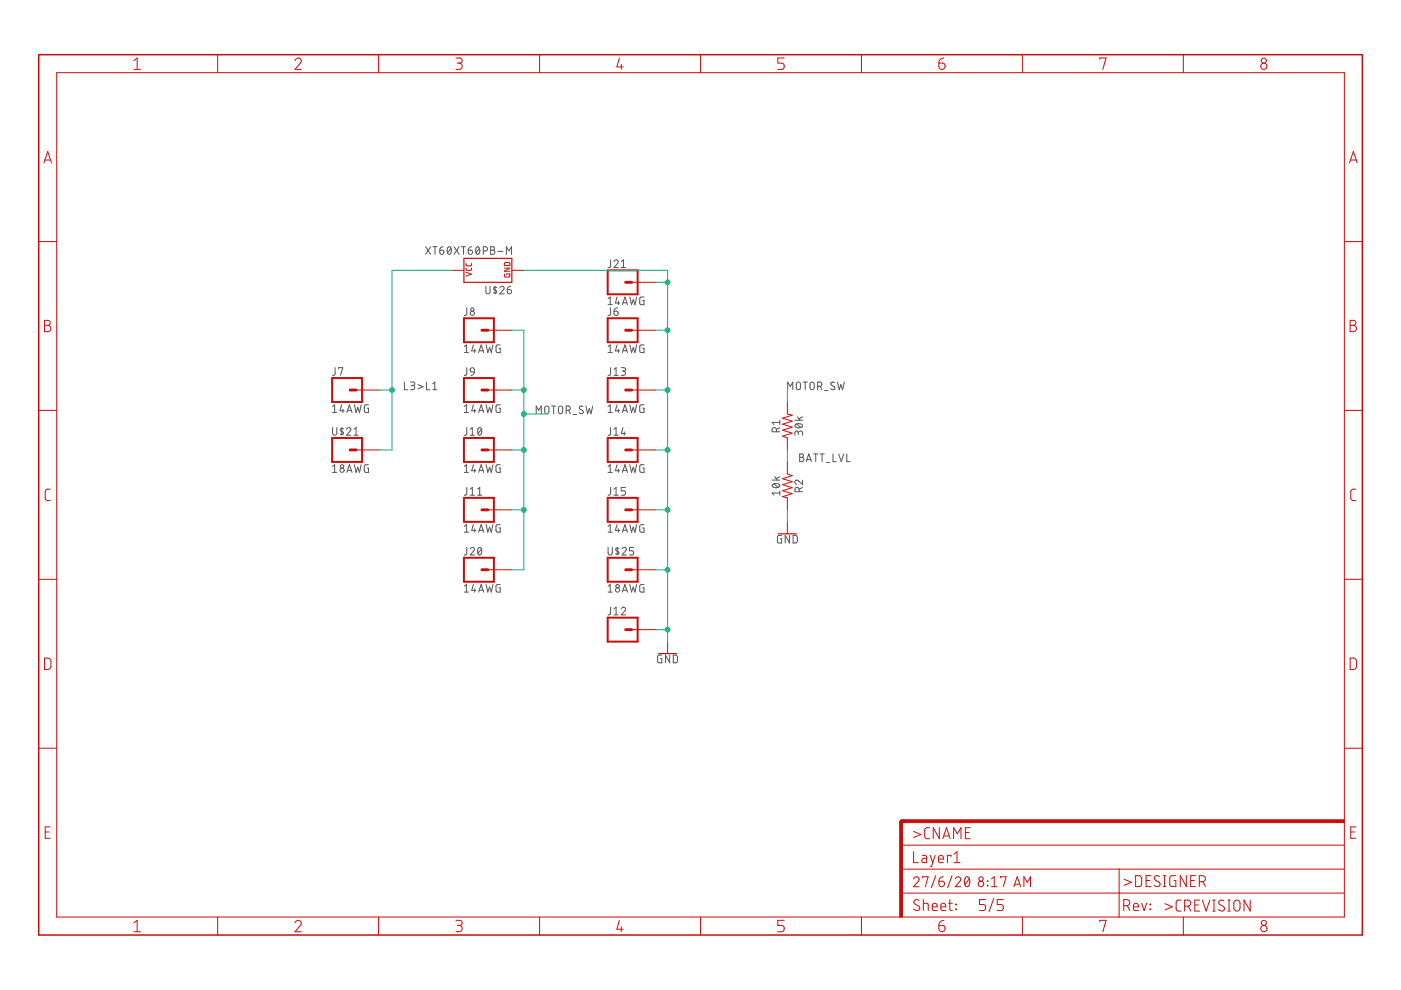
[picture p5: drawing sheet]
<svg xmlns="http://www.w3.org/2000/svg" width="297mm" height="210mm" viewBox="0 0 297 210" stroke-linecap="round" stroke-linejoin="round" font-family="sans-serif">
<g fill="none" stroke="#535353" stroke-width=".21">
<path d="M90.2 52.3l1.1 1.6M91.3 52.3l-1.1 1.6M91.8 52.3h.9M92.2 52.3v1.6M93.2 53h.6a.45 .45 0 0 1 .3 .5 .45 .45 0 0 1-.4 .4 .45 .45 0 0 1-.5-.4zM94 52.3l-.6 .3-.2 .4M95 52.4l.2-.1a.97 .97 0 0 1 0 1.6 1 1 0 0 1-.2-1.5zM95.6 52.7l-.7 .9M96.3 52.3l1 1.6M97.3 52.3l-1 1.6M97.8 52.3h.9M98.3 52.3v1.6"/>
<path d="M99.3 53h.5a.45 .45 0 0 1 .4 .5 .45 .45 0 0 1-.5 .4 .45 .45 0 0 1-.4-.4zM100 52.3l-.4 .2-.3 .5M101 52.4l.3-.1a.95 .95 0 0 1 0 1.6 1.02 1.02 0 0 1-.3-1.5zM101.6 52.7l-.7 .9M102.5 53.2h.4a.46 .46 0 0 0 .5-.4 .46 .46 0 0 0-.5-.5h-.4v1.6M104 52.3h.5a.37 .37 0 0 1 .4 .4 .37 .37 0 0 1-.4 .3 .44 .44 0 0 1 .4 .5 .44 .44 0 0 1-.4 .4h-.5zM104 53h.5M105.5 53.3h1.1M107.4 53.9v-1.6l.5 .9 .6-.9v1.6M129.5 55.1l-.1 1.4-.5 .2M130.2 55.5a.44 .44 0 0 1 .6-.4 .44 .44 0 0 1 .1 .7l-.7 .9h.9M131.7 56.7h.9"/>
<path d="M131.7 55.5l.5-.4v1.6M71.1 78l-.1 1.4-.2 .2h-.3M71.8 78.1v-.1h.9l-.5 1.6M98.4 73.5l.5-.4v1.7M98.4 74.8h.9M99 65.3v1.4l-.6 .2M99 78v1.4l-.2 .2h-.4M99.8 78.1l.3-.1 .4 .1 .1 .8-.8-.1-.1-.4zM100.4 73.1l-.4 1.3h.9M100.6 78.9l-.1 .4-.6 .3M100.6 74v.8M101.5 74.8l.5-1.7 .6 1.7"/>
<path d="M101.6 74.4h.8M103 60.7v1.2a.44 .44 0 0 0 .5 .4 .44 .44 0 0 0 .4-.4v-1.2M103.1 73.1l.3 1.7 .4-1.1 .4 1.1 .3-1.7M105 60.7v1.6M105.3 61l-.3-.1-.4 .1v.3l.7 .5-.2 .3-.5-.1M106 61a.44 .44 0 0 1 .6-.3 .44 .44 0 0 1 .1 .7l-.7 .9h.9M106.1 73.1l-.7 .1-.2 .2v1l.2 .3 .7 .1v-.9h-.3M107.5 61.4h.6a.45 .45 0 0 1 .4 .5 .45 .45 0 0 1-.5 .4 .45 .45 0 0 1-.5-.4zM108.3 60.7l-.6 .3-.2 .4M128.9 74.8h.9M128.9 63.3l.5-.3v1.6M128.9 73.5l.5-.4v1.7"/>
<path d="M128.9 64.6h.9M129.5 78l-.1 1.4-.2 .2h-.3M129.5 65.3l-.1 1.4-.5 .2M130.2 66h.5a.45 .45 0 0 1 .4 .5 .45 .45 0 0 1-.5 .4 .45 .45 0 0 1-.4-.5zM130.2 79.6h.9M130.2 78.3l.4-.3v1.6M130.8 73.1l-.3 1.3h.9M130.8 63l-.3 1.2h.9M130.9 65.3l-.6 .3-.1 .4M131.1 63.9v.7M131.1 74v.8M131.7 78h.6a.36 .36 0 0 1 .3 .3 .36 .36 0 0 1-.3 .4h-.4"/>
<path d="M132 74.8l.5-1.7 .5 1.7M132 64.6l.5-1.6 .5 1.6M132.1 74.4h.8M132.1 64.2h.8M132.2 78.7a.46 .46 0 0 1 .4 .4 .46 .46 0 0 1-.4 .5h-.5M133.5 73.1l.4 1.7 .4-1.1 .3 1.1 .4-1.7M133.5 63l.4 1.6 .4-1.1 .3 1.1 .4-1.6M136.5 73.1l-.6 .1-.2 .2-.1 1 .3 .3 .6 .1v-.9h-.2M136.5 63h-.5l-.3 .2v1.2l.2 .2h.6v-.9h-.2M70.5 90.7v1.1a.46 .46 0 0 0 .5 .5 .46 .46 0 0 0 .4-.5v-1.1M70.5 86.2l.5-.4v1.7M70.5 98.9l.5-.4v1.7"/>
<path d="M70.5 87.5h.9M72.4 85.8l-.3 1.3h.9M72.5 90.7v1.6M72.7 86.7v.8M72.8 90.9l-.5-.1-.2 .3 .7 .6v.2l-.4 .2-.3-.1M73.5 91a.45 .45 0 0 1 .6-.3 .45 .45 0 0 1 .2 .7l-.8 .9h.9M73.5 87.5l.6-1.7 .5 1.7M73.7 87.1h.8M73.7 99.7h.8M75 92.3h.9M75 91l.5-.3v1.6M75.1 85.8l.4 1.7 .4-1.1 .3 1.1 .4-1.7"/>
<path d="M75.1 98.5l.4 1.7 .4-1.1 .3 1.1 .4-1.7M78.1 85.8l-.7 .1-.1 .2-.1 1 .2 .3 .7 .1v-.9h-.2M78.1 98.5l-.7 .1-.1 .1-.1 1.1 .2 .3 .7 .1v-.9h-.2M85.7 81v1.6h.8M87 81h.6a.36 .36 0 0 1 .3 .4 .36 .36 0 0 1-.3 .3h-.4M87.5 81.7a.46 .46 0 0 1 .4 .5 .46 .46 0 0 1-.4 .4h-.5M88.6 81.6l1.1 .4-1.1 .4M90.4 81v1.6h.8M91.7 82.6h.9M91.7 81.4l.5-.4v1.6M98.4 87.5h.9M98.4 86.2l.5-.4v1.7"/>
<path d="M98.4 98.9l.5-.4v1.7M99 90.7v1.4l-.6 .2M99.7 92.3h.9M99.7 91l.4-.3v1.6M100.4 85.8l-.4 1.3h.9M100.4 98.5l-.4 1.3h.9M100.6 86.7v.8M100.6 99.4v.8M101.5 90.8l.2-.1a.97 .97 0 0 1 0 1.6 1.02 1.02 0 0 1-.2-1.5zM101.5 87.5l.5-1.7 .6 1.7M101.6 87.1h.8M101.6 99.7h.8"/>
<path d="M102.1 91l-.8 .9M103.1 85.8l.3 1.7 .4-1.1 .4 1.1 .3-1.7M103.1 98.5l.3 1.7 .4-1.1 .4 1.1 .3-1.7M106.1 85.8l-.7 .1-.2 .2v1l.2 .3 .7 .1v-.9h-.3M106.1 98.5l-.7 .1-.2 .1 .1 1.4 .8 .1v-.9h-.3M113.7 87.7v-1.6l.5 .9 .6-.9v1.6M115.6 86.2l.4-.1 .3 .1 .1 1a.46 .46 0 0 1-.5 .5 .46 .46 0 0 1-.4-.5zM116.9 86.1h1M117.4 86.1v1.6M118.5 86.2l.4-.1 .3 .1 .1 1a.46 .46 0 0 1-.4 .5 .46 .46 0 0 1-.5-.5zM120 87h.5a.46 .46 0 0 0 .4-.5 .46 .46 0 0 0-.4-.4h-.5v1.6M120.6 87l.3 .7"/>
<path d="M121.5 87.9h.7M123.6 86.2l-.2-.1a.38 .38 0 0 0-.5 .1 .38 .38 0 0 0 .1 .6l.5 .2a.44 .44 0 0 1-.1 .7 .44 .44 0 0 1-.6-.2M124.2 86.1l.4 1.6 .3-1.1 .4 1.1 .4-1.6M128.9 87.5h.9M128.9 86.2l.5-.4v1.7M128.9 98.9l.5-.4v1.7M129.5 90.7l-.1 1.4-.5 .2M130.2 92.3h.9M130.2 91l.4-.3v1.6M130.8 85.8l-.3 1.3h.9M130.8 98.5l-.3 1.3h.9M131.1 86.7v.8"/>
<path d="M131.1 99.4v.8M132 87.5l.5-1.7 .5 1.7M132.1 87.1h.8M132.1 99.7h.8M132.1 90.7l-.4 1.2h.9M132.4 91.6v.7M133.5 85.8l.4 1.7 .4-1.1 .3 1.1 .4-1.7M133.5 98.5l.4 1.7 .4-1.1 .3 1.1 .4-1.7M136.5 85.8l-.6 .1-.2 .2-.1 1 .3 .3 .6 .1v-.9h-.2M136.5 98.5l-.6 .1-.2 .1v1.4l.8 .1v-.9h-.2M164.6 91.5v-.4a.46 .46 0 0 0-.4-.4 .46 .46 0 0 0-.5 .4v.4h1.6M165.3 89.1v.9"/>
<path d="M165.3 90.7l-.7 .3M165.3 89.6h-1.6l.4 .4M167 82.6v-1.6l.6 .9 .5-.9v1.6M168.5 89.1h1.7M168.6 90a1.04 1.04 0 0 1 1.6 .3 .95 .95 0 0 1-1.7 0zM168.9 89.9l.9 .7M169 81.1l.3-.1 .3 .1 .1 1.1a.44 .44 0 0 1-.4 .4 .44 .44 0 0 1-.5-.4zM169.1 88.4l.5 .7M169.2 91.8a.46 .46 0 0 1 .5-.4 .46 .46 0 0 1 .5 .4v.5M169.2 92.1v-.4a.36 .36 0 0 0-.3-.3 .36 .36 0 0 0-.4 .3v.6M169.5 96.2h.5a.36 .36 0 0 1 .4 .4 .36 .36 0 0 1-.4 .4 .46 .46 0 0 1 .5 .4 .46 .46 0 0 1-.5 .5h-.5zM169.5 97h.5"/>
<path d="M170.2 88.4l-.8 .4M170.3 81h.9M170.7 81v1.6M170.9 97.9l.6-1.7 .5 1.7M171.1 97.5h.8M171.9 81.1l.3-.1 .3 .1 .1 1.1a.44 .44 0 0 1-.4 .4 .44 .44 0 0 1-.5-.4zM172.5 96.2h.9M173 96.2v1.7M173.4 81.9h.4a.46 .46 0 0 0 .5-.4 .46 .46 0 0 0-.5-.5h-.4v1.6M173.9 96.2h.9M173.9 81.9l.4 .7M174.3 96.2v1.7"/>
<path d="M174.9 82.8h.7M175.2 98h.8M176.6 96.2v1.7h.7M176.9 81.1l-.2-.1a.38 .38 0 0 0-.5 .2 .38 .38 0 0 0 .1 .5l.5 .3a.4 .4 0 0 1 .1 .6 .4 .4 0 0 1-.6-.1l-.2-.1M177.6 81l.3 1.6 .4-1 .3 1 .4-1.6M177.8 96.2l.6 1.7 .5-1.7M179.5 96.2v1.7h.8M70.5 100.2h.9M73.5 100.2l.6-1.7 .5 1.7M98.4 100.2h.9M98.4 111.6l.5-.4v1.6M98.4 112.8h.9"/>
<path d="M99 103.4v1.4l-.6 .2M99 116.1v1.4l-.6 .2M99.7 116.4a.44 .44 0 0 1 .6-.3 .44 .44 0 0 1 .2 .7l-.8 .9h.9M99.7 103.7l.4-.3v1.6M99.7 105h.9M100.4 111.2l-.4 1.3h.9M100.6 112.1v.7M101.3 105h.9M101.3 103.7l.4-.3v1.6M101.5 116.2l.2-.1a.95 .95 0 0 1 0 1.6 1 1 0 0 1-.2-1.5zM101.5 100.2l.5-1.7 .6 1.7M101.5 112.8l.5-1.6 .6 1.6"/>
<path d="M101.6 112.4h.8M102.1 116.4l-.8 .9M103.1 111.2l.3 1.6 .4-1 .4 1 .3-1.6M106.1 111.2l-.7 .1-.2 .1v1.1l.2 .3h.7v-.8h-.3M128.9 116.1v1.1a.44 .44 0 0 0 .5 .5 .44 .44 0 0 0 .4-.5v-1.1M128.9 100.2h.9M128.9 112.8h.9M128.9 111.6l.5-.4v1.6M129.5 103.4l-.1 1.4-.5 .2M130.2 105h.9M130.2 103.7l.4-.3v1.6M130.8 111.2l-.3 1.3h.9"/>
<path d="M130.9 116.1v1.6M131.1 112.1v.7M131.2 116.3l-.5-.1-.2 .3 .6 .5 .1 .3-.2 .2-.5-.1M131.9 116.4a.44 .44 0 0 1 .6-.3 .44 .44 0 0 1 .2 .7l-.8 .9h.9M132 100.2l.5-1.7 .5 1.7M132 112.8l.5-1.6 .5 1.6M132.1 112.4h.8M132.6 103.4h-.9v.7h.6a.46 .46 0 0 1 .3 .4 .46 .46 0 0 1-.3 .5h-.6M133.5 111.2l.4 1.6 .4-1 .3 1 .4-1.6M134.3 116.1h-.8v.7h.5a.45 .45 0 0 1 .4 .4 .45 .45 0 0 1-.4 .5h-.5M136.5 111.2l-.6 .1-.2 .1v1.2l.2 .2h.6v-.8h-.2M163.7 101.8h1.6"/>
<path d="M163.8 102.7a1.04 1.04 0 0 1 1.5 .3 .95 .95 0 0 1-1.6 0zM164.1 102.6l.9 .7M164.3 101.1l.5 .7M165.3 104.5h-1.6l.4 .5M165.3 104.1v.9M165.3 101.1l-.7 .4M165.7 113.5h-.7l-.2 .2v1.1l.2 .3h.7v-.9h-.3M167.4 113.5v1.6l-.9-1.6v1.6M168.1 113.5h.7l.2 .3 .1 .9-.3 .4h-.7zM169.4 104.2v-.4a.46 .46 0 0 0-.4-.4 .46 .46 0 0 0-.5 .4v.4h1.7M170.2 101.8v.9l-1-.8a.44 .44 0 0 0-.6 .2 .44 .44 0 0 0 .3 .6M170.2 103.4l-.8 .3"/>
<path d="M98.4 124.3l.5-.4v1.6M98.4 125.5h.9M100.4 123.9l-.4 1.3h.9M100.6 124.8v.7M101.5 125.5l.5-1.6 .6 1.6M101.6 125.1h.8M103.1 123.9l.3 1.6 .4-1 .4 1 .3-1.6M106.1 123.9l-.7 .1-.2 .1v1.1l.2 .3h.7v-.8h-.3M128.9 124.3l.5-.4v1.6M128.9 125.5h.9M129.5 128.7l-.1 1.5-.5 .2M130.2 129.1l.4-.4v1.7"/>
<path d="M130.2 130.4h.9M131.7 129.1a.45 .45 0 0 1 .7-.3 .45 .45 0 0 1 .1 .7l-.8 .9h.9M132 125.5l.5-1.6 .5 1.6M132.1 125.1h.8M133.5 123.9l.4 1.6 .4-1 .3 1 .4-1.6M136.5 123.9l-.6 .1-.2 .1v1.2l.2 .2h.6v-.8h-.2M140.3 138.9h-.5l-.4 .2v1.1l.2 .3h.7v-.9h-.2M142 138.9v1.6l-.9-1.6v1.6M142.7 138.9h.7l.2 .3 .1 .9-.3 .4h-.7z"/>
<circle cx="100.1" cy="66.4" r=".45"/>
<circle cx="100.1" cy="65.6" r=".35"/>
<circle cx="72.5" cy="98.9" r=".36"/>
<circle cx="72.5" cy="99.7" r=".45"/>
<circle cx="130.9" cy="125.1" r=".45"/>
<circle cx="130.9" cy="124.3" r=".36"/>
</g>
<g fill="#c90d0c" stroke="#c90d0c" stroke-width=".21">
<path d="M190.8 174.1h.5v20.3h-.5z"/>
<path d="M191.1 173.8h93.9v.6h-93.9z"/>
</g>
<g fill="none" stroke="#c90d0c" stroke-width=".21">
<path d="M12 15.4h273v179h-273zM28.4 12.8l.7-.5v2.4M28.4 14.7h1.4M46.1 11.6v3.8M62.5 12.8a.65 .65 0 0 1 1-.5 .65 .65 0 0 1 .2 1.1l-1.2 1.3h1.4M80.3 11.6v3.8M96.7 12.3h.8a.54 .54 0 0 1 .5 .5 .54 .54 0 0 1-.5 .6h-.6M97.3 13.4a.67 .67 0 0 1 .7 .6 .67 .67 0 0 1-.7 .7h-.6M114.4 11.6v3.8M131.3 12.3l-.5 1.9h1.3M131.7 13.7v1M148.5 11.6v3.8"/>
<path d="M166.3 12.3h-1.4v1.1h.8a.68 .68 0 0 1 .6 .6 .68 .68 0 0 1-.6 .7h-.8M182.6 11.6v3.8M199.1 13.4h.7a.67 .67 0 0 1 .6 .7 .67 .67 0 0 1-.7 .6 .67 .67 0 0 1-.6-.6zM200.1 12.3l-.8 .3-.2 .8M216.8 11.6v3.8M233.2 12.6v-.3h1.3l-.7 2.4M250.9 11.6v3.8M9.3 34.5l.8-2.4 .8 2.4M9.5 33.9h1.2M286.1 34.5l.8-2.4 .8 2.4M286.3 33.9h1.2M8.2 51.2h3.8"/>
<path d="M95.8 57.3h2.6M98.8 56.8v.4l.3 .1h.8l.1-.5M98.8 55.9v.3l.3 .2 .8-.1 .1-.4M98.8 57.7l1.2 .4-1.2 .4M106.9 58.1l.2 .6h.7l.3-.1v-.5h-.7v.2M106.9 56.9h1.2l-1.2 .6h1.2M107 55.7h.9l.2 .1v.5h-1.2zM108.5 57.3h2.6M133.9 59.9h5.1M285 51.2h3.8M9.4 67.9h.7a.53 .53 0 0 1 .6 .6 .53 .53 0 0 1-.6 .5 .67 .67 0 0 1 .7 .6 .67 .67 0 0 1-.7 .7h-.7zM9.4 69h.7"/>
<path d="M103.4 70h5.1M133.9 70h5.1M286.3 67.9h.6a.53 .53 0 0 1 .6 .6 .53 .53 0 0 1-.6 .5 .67 .67 0 0 1 .7 .6 .67 .67 0 0 1-.7 .7h-.6zM286.3 69h.6M8.2 87h3.8M75.5 82.7h5.1M75.5 95.4h5.1M103.4 82.7h5.1M103.4 95.4h5.1M133.9 82.7h5.1M133.9 95.4h5.1M166.9 85.2v2.6l1.1 .2-2.1 .7 2.1 .6-2.1 .6 2.1 .7-2.1 .6 2.1 .6-2.1 .7 1 .4v2.5"/>
<path d="M166.9 97.9v2.6l1.1 .4-2.1 .6 2.1 .6-2.1 .7 2.1 .6-2.1 .6 2.1 .7-2.1 .6 1 .3v2.5M285 87h3.8M10.6 103.7l-.7 .1-.3 .5v1.5l.3 .3h.7M103.4 108.1h5.1M133.9 108.1h5.1M166.9 110.6v2.6M287.5 103.7l-.8 .1-.3 .5 .1 1.6 .3 .2h.7M8.2 122.8h3.8M9.4 139.5l.9 .1 .4 .2 .1 .4-.1 1.5a1.19 1.19 0 0 1-1.3 .2zM103.4 120.8h5.1M133.9 120.8h5.1M133.9 133.5h5.1"/>
<path d="M141.5 136v2.6M285 122.8h3.8M286.3 139.5l.8 .1 .4 .2 .1 .4-.1 1.5a1.18 1.18 0 0 1-1.2 .2zM8.2 158.6h3.8M285 158.6h3.8M9.6 176.4h.8M10.6 175.3h-1v2.4h1M191.1 179.2h93.9M193.7 176.3l1.6 .6-1.6 .7M197.1 175.5h-.7l-.4 .5 .2 1.6 .2 .2h.7M199.2 175.5v2.3l-1.3-2.3v2.3M199.9 177.8l.8-2.3 .7 2.3"/>
<path d="M200.1 177.2h1.2M202.2 177.8v-2.3l.8 1.3 .8-1.3v2.3M204.7 176.5h.8M205.7 175.5h-1v2.3h1M286.4 176.4h.8M287.5 175.3h-1.1v2.4h1.1M28.4 195.7l.7-.6v2.4M28.4 197.5h1.4M46.1 194.4v3.8M62.5 195.7a.65 .65 0 0 1 1-.5 .65 .65 0 0 1 .2 1l-1.2 1.3h1.4M80.3 194.4v3.8M96.7 195.1h.8a.54 .54 0 0 1 .5 .6 .54 .54 0 0 1-.5 .5h-.6"/>
<path d="M97.3 196.2a.67 .67 0 0 1 .7 .7 .67 .67 0 0 1-.7 .6h-.6M114.4 194.4v3.8M131.3 195.1l-.5 1.9h1.3M131.7 196.5v1M148.5 194.4v3.8M166.3 195.1h-1.4v1.1h.8a.68 .68 0 0 1 .6 .7 .68 .68 0 0 1-.6 .6h-.8M182.6 194.4v3.8M191.1 189.4h93.9M191.1 184.3h93.9M193.7 186.4a.58 .58 0 0 1 .8-.5 .58 .58 0 0 1 .2 .9l-1 1.2h1.2M193.7 180.6v2.3h1M194.9 190.9a.58 .58 0 0 0-.9-.1 .58 .58 0 0 0 0 .9l.7 .4a.58 .58 0 0 1 .1 .9 .58 .58 0 0 1-.9-.1l-.2-.2"/>
<path d="M195.6 181.4h.6l.3 .3v1.2h-.6a.46 .46 0 0 1-.5-.5 .46 .46 0 0 1 .5-.4h.6M195.6 186.1v-.2h1.2l-.6 2.1M195.8 191.5l.9 .1 .1 1.5M195.8 190.7v2.4M197.2 181.4l.6 1.5M197.7 192.3h1a.54 .54 0 0 0-.4-.8 .54 .54 0 0 0-.6 .5l.1 1 .9 .1M198.3 181.4l-.8 2.3h-.3M198.4 185.7l-.9 2.5M199 182.1h1a.55 .55 0 0 0-.3-.7 .55 .55 0 0 0-.7 .5l.1 .9 .9 .1M199.1 196.2h.7a.67 .67 0 0 1 .6 .8 .67 .67 0 0 1-.7 .5 .67 .67 0 0 1-.6-.6zM199.1 186.8h.7a.59 .59 0 0 1 .4 .7 .59 .59 0 0 1-.6 .5 .59 .59 0 0 1-.5-.6zM199.5 192.3h1a.54 .54 0 0 0-.4-.8 .54 .54 0 0 0-.6 .5l.1 1 .9 .1"/>
<path d="M200 185.9l-.7 .3-.2 .6M200.1 195.1l-.5 .2a.97 .97 0 0 0-.5 .9M201.1 191.5h.8M201.4 190.7v2.1l.5 .3M201.6 181.6v-.2h-.7v1.5M201.8 185.7l-.9 2.5M202.2 182.9h1.4M202.2 181.1l.7-.5v2.3M202.5 186.4a.58 .58 0 0 1 .9-.5 .58 .58 0 0 1 .1 .9l-1 1.2h1.2M202.6 191.7l.2 .1zM202.6 192.7l.2 .2zM204.7 186l.2-.1a.89 .89 0 0 1 .7 1.3l-.1 .3a.51 .51 0 0 1-.5 .5 .51 .51 0 0 1-.5-.5v-.8z"/>
<path d="M205.5 186.4l-.9 1.1M209 190.7h-1.3v1.1h.7a.66 .66 0 0 1 .6 .6 .66 .66 0 0 1-.6 .7h-.7M209.3 186.8l.1 .1zM209.3 187.7l.1 .1zM210.2 188h1.2M210.2 186.4l.6-.5v2.1M210.7 190.5l-1 2.8M212.1 186.1v-.2h1.2l-.6 2.1M212.7 190.7h-1.3v1.1h.8a.66 .66 0 0 1 .5 .6 .66 .66 0 0 1-.5 .7h-.8M215 188l.7-2.1 .7 2.1M215.2 187.5h1M216.8 194.4v3.8"/>
<path d="M217.1 188v-2.1l.7 1.2 .7-1.2v2.1M233.2 195.4v-.3h1.3l-.7 2.4M237.3 184.3v10.2M238.3 192h.6a.65 .65 0 0 0 .6-.6 .65 .65 0 0 0-.6-.7h-.6v2.4M238.3 186.4l1.6 .7-1.6 .6M239 192l.5 1.1M240.3 192.3h1.1a.55 .55 0 0 0-.4-.8 .55 .55 0 0 0-.7 .5l.1 1 1 .1M240.8 185.7h.8l.4 .4v1.4l-.4 .5h-.8zM242.1 191.5l.5 1.6 .5-1.6M243 186.7h.8M243.8 192.7l.2 .2zM243.8 191.7l.2 .1z"/>
<path d="M244 185.7h-1v2.3h1M245.8 185.8a.58 .58 0 0 0-.8-.1 .58 .58 0 0 0 0 .9l.7 .4a.58 .58 0 0 1 .1 .9 .58 .58 0 0 1-.9-.1l-.2-.1M246.7 185.7h.5M246.7 188h.5M246.9 185.7v2.3M247 191.6l1.6 .7-1.6 .6M249.3 185.7h-1l-.2 .3-.1 1.5 .2 .4 1.1 .1v-1.3h-.4M250.4 190.8l-.7 .1-.3 .4v1.7l.3 .1 .7 .1M250.9 194.4v3.8M251.2 192.1h.6a.65 .65 0 0 0 .7-.6 .65 .65 0 0 0-.7-.7h-.6v2.4M251.5 185.7v2.3l-1.3-2.3v2.3M251.9 192.1l.6 1.1"/>
<path d="M252.5 186.7h.7M253.3 191.9h.8M253.5 185.7h-1v2.3h1M254.3 186.9h.6a.65 .65 0 0 0 .7-.6 .65 .65 0 0 0-.7-.6h-.6v2.3M254.4 190.8h-1.1v2.4h1.1M254.9 190.8l.8 2.4 .8-2.4M255.1 186.9l.5 1.1M257.1 193.2h.5M257.1 190.8h.5M257.4 190.8v2.4M259.5 191a.58 .58 0 0 0-.9-.1 .58 .58 0 0 0 .1 .9l.7 .4a.58 .58 0 0 1 0 .9 .58 .58 0 0 1-.8-.1l-.3-.2M260.3 193.2h.5"/>
<path d="M260.3 190.8h.5M260.6 190.8v2.4M261.7 191.1a.66 .66 0 0 1 .8-.2 .66 .66 0 0 1 .4 .6v1a.66 .66 0 0 1-.6 .7 .66 .66 0 0 1-.7-.7zM265.1 190.8v2.4l-1.3-2.4v2.4"/>
<circle cx="268" cy="12.8" r=".54"/>
<circle cx="268" cy="14.1" r=".66"/>
<circle cx="208" cy="186.4" r=".47"/>
<circle cx="208" cy="187.4" r=".59"/>
<circle cx="268" cy="196.9" r=".67"/>
<circle cx="268" cy="195.7" r=".53"/>
</g>
<g fill="none" stroke="#c90d0c" stroke-width=".61">
<path d="M132.7 59.9h1.2M102.2 70h1.2M132.7 70h1.2M74.2 82.7h1.3M74.2 95.4h1.3M102.2 82.7h1.2M102.2 95.4h1.2M132.7 82.7h1.2M132.7 95.4h1.2M102.2 108.1h1.2M132.7 108.1h1.2M102.2 120.8h1.2"/>
<path d="M132.7 120.8h1.2M132.7 133.5h1.2M192.3 174.1h-1.2v1.3"/>
</g>
<path d="M8.2 11.6h280.6v186.6h-280.6z" fill="none" stroke="#c90d0c" stroke-width=".32"/>
<g fill="none" stroke="#c90d0c" stroke-width=".42">
<path d="M128.8 57.3h6.4v5.1h-6.4zM98.4 67.5h6.3v5.1h-6.3zM128.8 67.5h6.4v5.1h-6.4zM70.4 80.2h6.4v5h-6.4zM70.4 92.9h6.4v5h-6.4zM98.4 80.2h6.3v5h-6.3zM98.4 92.9h6.3v5h-6.3zM128.8 80.2h6.4v5h-6.4zM128.8 92.9h6.4v5h-6.4zM98.4 105.6h6.3v5h-6.3zM98.4 118.3h6.3v5h-6.3zM128.8 105.6h6.4v5h-6.4z"/>
<path d="M128.8 118.3h6.4v5h-6.4zM128.8 131h6.4v5h-6.4z"/>
</g>
<path d="M98.4 54.8h10.1v5.1h-10.1zM165 113.2h3.8M139.6 138.6h3.8" fill="none" stroke="#c90d0c" stroke-width=".25"/>
<g fill="none" stroke="#0dab76" stroke-width=".21">
<path d="M95.8 57.3h-12.7v38.1h-2.5M111.1 57.3h30.4v78.7M139 59.9h2.5M108.5 70h2.6v50.8h-2.6M139 70h2.5M80.6 82.7h2.5M108.5 95.4h2.6M108.5 82.7h2.6M111.1 87.8h5M139 95.4h2.5M139 82.7h2.5M166.9 82.7v2.5"/>
<path d="M166.9 95.4v2.5M108.5 108.1h2.6M139 108.1h2.5M166.9 108.1v2.5M139 120.8h2.5M139 133.5h2.5"/>
</g>
<g fill="#0dab76" stroke="#0dab76" stroke-width=".21">
<circle cx="83.1" cy="82.7" r=".51"/>
<circle cx="111.1" cy="95.4" r=".51"/>
<circle cx="111.1" cy="82.7" r=".51"/>
<circle cx="111.1" cy="87.8" r=".51"/>
<circle cx="111.1" cy="108.1" r=".51"/>
<circle cx="141.5" cy="108.1" r=".51"/>
<circle cx="141.5" cy="95.4" r=".51"/>
<circle cx="141.5" cy="82.7" r=".51"/>
<circle cx="141.5" cy="120.8" r=".51"/>
<circle cx="141.5" cy="70" r=".51"/>
<circle cx="141.5" cy="133.5" r=".51"/>
<circle cx="141.5" cy="59.9" r=".51"/>
</g>
</svg>
